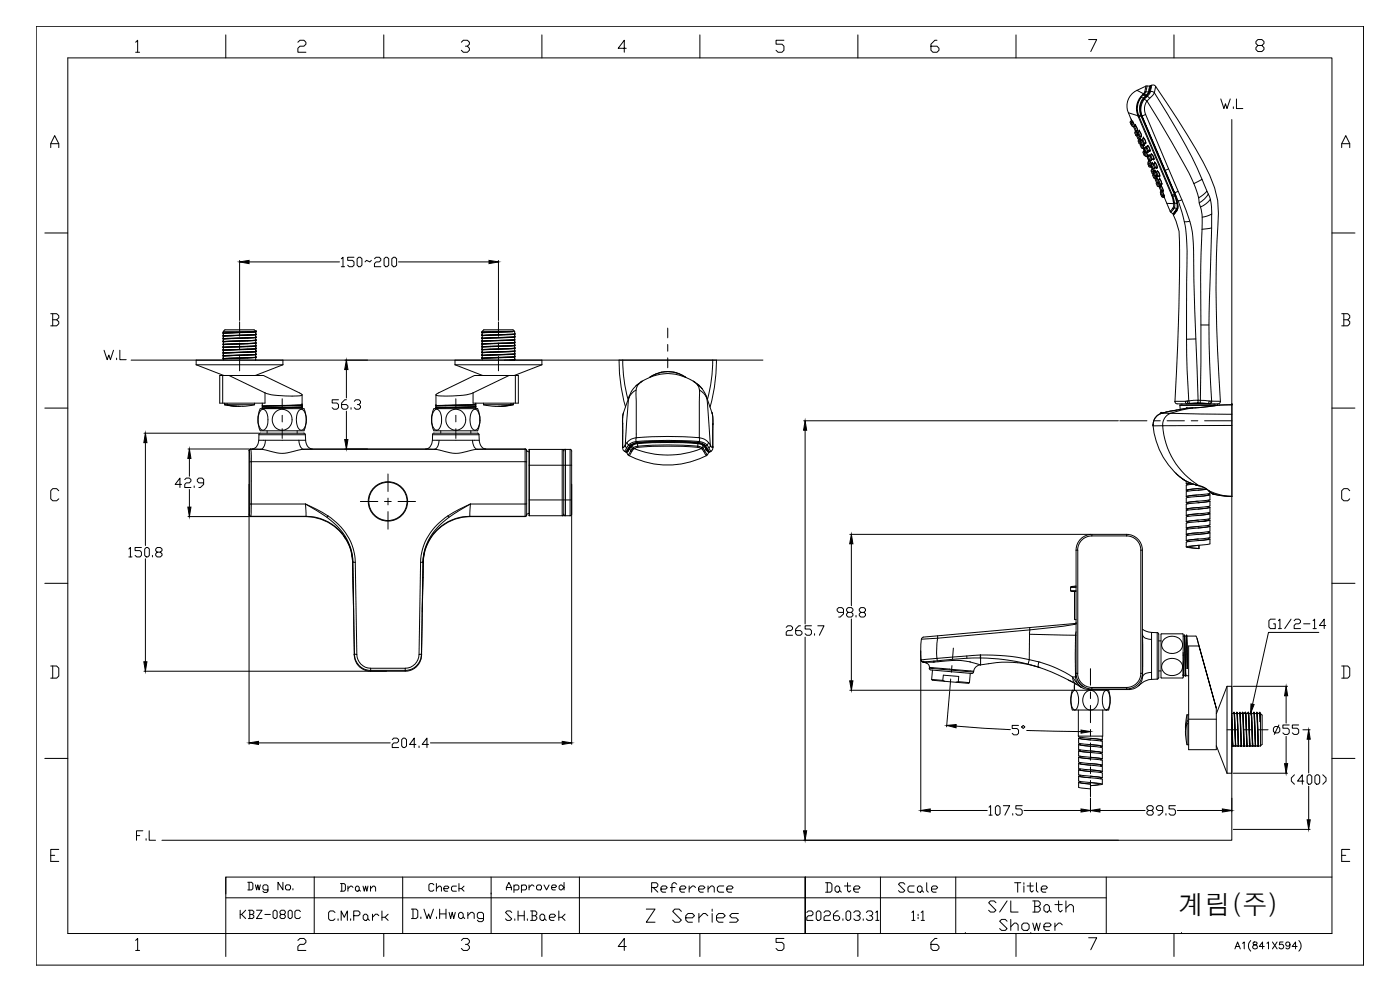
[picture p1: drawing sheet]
<svg xmlns="http://www.w3.org/2000/svg" width="420mm" height="297mm" viewBox="0 0 420 297" stroke-linecap="round" stroke-linejoin="round" font-family="sans-serif">
<defs><g id="words">
<text font-size="7.9" x="353.7" y="274.2">계림(주)</text>
<text font-size="7.5" x="193" y="278">Z Series</text>
<text font-size="7.1" x="122.4" y="277.6">D.W.Hwang</text>
<text font-size="6.6" x="151" y="269.2">Approved</text>
<g font-size="6.2">
<text x="365.5" y="33.9">W.L</text>
<text x="30.3" y="109">W.L</text>
<text x="379.9" y="189.8">G1/2-14</text>
<text x="40.2" y="253.3">F.L</text>
<text x="194.7" y="268.8">Reference</text>
<text x="246.9" y="268.8">Date</text>
<text x="268.8" y="268.8">Scale</text>
<text x="303.7" y="268.8">Title</text>
<text x="97.7" y="277.3">C.M.Park</text>
<text x="151" y="277.3">S.H.Baek</text>
<text x="241.3" y="277.3">2026.03.31</text>
</g>
<text font-size="5.7" x="71.3" y="276.9">KBZ-080C</text>
<g font-size="5.3">
<text x="101.2" y="268.5">Drawn</text>
<text x="127.7" y="268.5">Check</text>
</g>
</g></defs>
<!-- layer: 0 -->
<g fill="none" stroke="#000" stroke-width=".3">
<path d="M338.7 33.8l.8 2.2M338.7 33.8l2.8 .9M339.2 36.8l.5 .8M339.3 36.4l-.1 .4M339.4 36.4l.2 .5M339.5 36h.1M339.5 36l.1 .2-.2 .2M339.5 36l.3 .5M339.7 36.8l-.2 .2 .3 .9M339.8 37.8l.4 .2M339.8 36.5v.2M339.9 36.6h.1"/>
<path d="M339.9 36.6l.6 1.2M339.9 36.5h.1M339.9 36.4h.1M339.9 36.5l.7 1.4M340 36.6l-.3 .2 .5 1.3 .2-.1M340.5 37.9l-.2 .3 .3 .8 .4 .2M340.5 37.9l.5 1.3M340.5 37.8l.1 .1M340.6 37.9h.1M340.6 39.9l.2 .7 .4 .2M340.7 39.5l-.1 .4M340.7 37.6l.5 .8 .2 .9-.6-1.6"/>
<path d="M340.7 37.6h.1M340.7 37.6v.3M340.7 39.5l.5 1.2M340.7 37.6l.1 .1M340.8 37.7h.1M340.9 37.8l-.4 .1M340.9 39.2h.1M340.9 39.2l.2 .3M340.9 39.3h.1M340.9 39.2l.1 .1M340.9 39.3l.1 .1M340.9 39.2l.1 .2"/>
<path d="M341 39.3h.1M341 39.3l.5 1.2M341 39.4l-.3 .1M341.1 39.5v.1M341.1 39.6l.1 .2M341.2 27.1a5.1 5.1 0 0 0-2.5 6.7M341.2 27.1l2 1M341.2 39.1l.2 .2M341.3 39.8v.2M341.4 39.3h.1M341.4 39.1l-.4 .1M341.5 34.7v.1"/>
<path d="M341.6 39.6l-.1 .4 .4 .8 .3 .1M341.7 35.1l.2-.1 10 23.6h-.3zM341.7 34.6v.1M341.7 34.7l-.2 .1 .2 .3M341.7 34.7l.2 .3 .7-.3M341.9 39.3h.1M341.9 39.3l-.1 .3M341.9 39.3l.1 .1M342 39.3v.1M342 39.4l.6 1.5M342 39.4h.1M342 39.4a1.65 1.65 0 0 1 .5 1.6"/>
<path d="M342 39.4v.1M342 39.5l-.3 .1 .5 1.3M342.3 29.1l.2 .1a5.5 5.5 0 0 0-.8 5.4l-.2 .1a5.5 5.5 0 0 1 .8-5.6zM342.3 34.5l-.6 .2M342.4 34.4l-.1 .1M342.5 29.2l.6 .3M342.6 34.7h.1M342.6 34.8l10 23.5M342.6 34.7v.1M342.6 34.8h.1M342.7 34.7v.1M342.8 34.8l1-.5 6.9 16.4-1 .4"/>
<path d="M343.1 28.2l-.3 .3M343.1 28.5l-.6 .6M343.1 28.2l.3 .1M343.2 29.4h-.1M343.2 28.1l-.1 .1M343.2 28.5h-.3l-.6 .6M343.2 28.5l.6 .3M343.2 28.1l.3 .1M343.3 29.6a4.5 4.5 0 0 0-.8 5.3l9.4 22.1M343.3 29.6a5.1 5.1 0 0 0-.7 5.1M343.3 29.5h.1M343.4 29.8a5 5 0 0 0-.7 4.9"/>
<path d="M343.4 29.8l.8 .5a4 4 0 0 0-.4 4M343.4 28.2h.1M343.4 28.3l.7 .2M343.4 28.3l-.2 .2M343.5 28.2h-.1M343.5 29.7l-.1 .1M343.7 29.1h.1M343.8 29.1l-.5 .4M343.8 29.1a4.8 4.8 0 0 0-1.2 5.6M343.8 28.8h.1M343.8 28.8l-.6 .6M343.8 28.9h.1"/>
<path d="M343.9 25.8h1.1M343.9 28.7l-.1 .1M343.9 25.8l-.3 1.8-.4 .5M343.9 25.8l-2.7 1.3M343.9 29.2l-.4 .5M344 28.9l-.2 .2M344 28.8l-.2 .3M344 28.9h.1M344 28.8h.1M344 28.8l.2 .2M344.1 28.8l-.2 .1M344.1 28.5l-.2 .2"/>
<path d="M344.2 28.7l-.1 .1M344.2 29l-.3 .2M344.2 29l.8 .5M344.3 25.8l-.4 1.7-.3 .1M344.7 27.6l-.8-.1-.4 .7M344.7 27.6l-.6 .9 .1 .1M344.7 27.6l.1 .1M344.8 27.7h.1M344.8 27.7v.2M344.9 27.6l-.1 .1M344.9 27.6l-.9 1.2M345 25.8l.3 .2"/>
<path d="M345 25.8l-.4 1.8M345 27.5l-.1 .1M345 27.5l-.8 1.2M345.2 26l-.3 1.6M345.3 26.2l-.3 1.3M345.3 26v.2M345.4 25.7l-.5 1.9M345.4 25.7l-.1 .2M345.5 26.3l-.2 1.1M345.5 25.8v.5M345.6 25.6l.7-.1 .5 .4M345.6 25.6l-.2 .1"/>
<path d="M345.6 25.6v.2M346.4 27.8l-.5-.3h-.6l-1.1 1.4M346.4 27.8l7.7 12.7a104.3 104.3 0 0 1 6.7 13.3M346.4 27.8l-2.2 2.5 7.4 12.2a89.5 89.5 0 0 1 6.7 12.6M346.8 25.9l6.6 9.9a154.1 154.1 0 0 1 9.6 16.7 26.4 26.4 0 0 1 2.5 15.5 384 384 0 0 0 .8 52.4M346.8 25.9l-.4 1.9M341.2 41l.3 .6M341.4 40.5l-.2 .4M341.4 40.1v.1M341.4 40.2v.1M341.4 40.3h.1M341.4 40.3l.1 .1"/>
<path d="M341.5 40.4h.1M341.5 40.2v.1M341.5 41.6l.4 .2M341.5 40.3l.1 .1M341.5 40.3h.1M341.6 40.2l-.1 .1M341.6 42.4l.3 .7M341.7 40.4l-.3 .2 .5 1.2 .4-.1M341.7 42l-.1 .4M341.7 42l.7 1.3M341.9 43l.3 .2M342 41.8l.3 .6"/>
<path d="M342 40.9l.3 .9zM342 41.8h.1M342 41.8l.1 .2M342 41.8l-.3 .2M342.1 42l.1 .3M342.2 41.8l.1 .1M342.3 43.7l.2 .6M342.3 42.7l.2 .7M342.3 41.8h.1M342.3 41.8v.1M342.3 40.9l.2 .1M342.4 43.3l-.2 .4"/>
<path d="M342.4 42.3l-.2 .4M342.4 43.3l.5 1.2 .4-.1M342.4 42.3l.5 1.3M342.5 41h.1M342.5 44.3l.4 .2M342.5 43.4l.4 .2M342.5 42l.2 .1M342.5 42.1h.3M342.5 42v.1M342.5 42.1l.1 .1M342.5 40.8h.1M342.6 40.8h.1"/>
<path d="M342.6 40.8l-.1 .2M342.6 40.8l-.4 .1M342.7 42.1h.1M342.7 42v.1M342.8 42.1l-.4 .2M342.8 42.1l.3 .7M342.8 42.1h.1M342.9 41.7l-.2 .4M342.9 43.6l.1 .2M343 43.6l.3 .9M343 43.8h.1M343 43.8l.1 .2"/>
<path d="M343 42.8l.4 .2M343.1 45.8l.2 .7M343.1 44h.1M343.1 42.9v.1M343.1 43.5l.3 .1M343.1 41.4h.1M343.1 41.4l-.1 .3M343.1 44l.2 .6M343.1 44.5l.3 .6M343.1 41.4l.1 .1M343.2 45.4l-.2 .4M343.2 43l.1 .5"/>
<path d="M343.2 43l.2 .6M343.2 44.5h.1M343.2 45.4l.2 .5M343.2 41.4h.1M343.2 41.5l.4 .5 .3 .9M343.3 44.6h.1M343.3 41.5a1.47 1.47 0 0 1 .4 1.6M343.3 41.5l-.1 .1M343.3 43.6h.1M343.3 43.5h.1M343.3 41.5l-.4 .2 .5 1.3M343.3 43.5l-.4 .1"/>
<path d="M343.3 46.5l.3 .2M343.4 44.9l.2 .7M343.4 45.1h.1M343.4 45.1l.1 .2M343.4 46.1l.3 .7M343.4 45.1l.1 .1M343.5 45.3l-.3 .1M343.5 45.2v.2M343.5 45.2l.1 .2M343.5 44.5l-.1 .4M343.5 44.5l.6 1.3 .4-.2M343.5 45.4l.1 .2"/>
<path d="M343.6 45.7l-.2 .4M343.6 45.7l.5 1.3M343.6 42.9l.1 .2M343.6 45.6h.1M343.6 45.5l.4 .2M343.6 44.2l.4 .2M343.6 44.2l.3 .1M343.6 44.2l.1 .2M343.7 46.8l.4 .1M343.7 45.6l-.1 .1M343.7 44.2h-.1M343.8 42.9h.1"/>
<path d="M343.8 44.2l.1 .1M343.9 42.9l-.2 .2M343.9 44.3h.1M343.9 42.9l-.5 .1M343.9 44.3l.4 .8M343.9 44.3l-.4 .2M343.9 44.4h.1M344 45.8h.1M344 45.8l.5 1.2zM344.1 47h.4M344.2 44l-.2 .4M344.2 44l.5 1.3"/>
<path d="M344.2 46.9l.6 1.5M344.2 45.7l.3 .1M344.3 45.1l.4 .2M344.3 46.9l.2 .2M344.4 43.7a1.39 1.39 0 0 1 .6 1.7M344.4 45.6l.1 .1M344.4 47h.1M344.5 45.7h.1M344.5 45.7l-.1-.5 .1 .6M344.5 45.7v.1M344.5 43.8l.3 .4 .3 1.1M344.5 43.8l-.2-.1-.1 .3"/>
<path d="M344.5 43.8v.1M344.5 43.7h.1M344.5 48.8l.3 .7M344.6 46.8l-.2 .4 .4 .8 .3 .1M344.6 43.9l-.4 .1M344.6 48.9l.2 1 .4 .2M344.7 48.4l-.1 .4M344.7 48.4l.3-.2 .5 1M344.7 48.4l.7 1.2M344.7 46.5v.3M344.8 45.3l.2 .1M344.8 49.5l.4 .2"/>
<path d="M344.9 48.1v.1M344.9 46.6h.1M344.9 48.2v.1M344.9 46.6l.3 .3-.4-.4 .1 .2M344.9 46.7h.1M344.9 46.6v.1M345 46.7l-.4 .2 .5 1.2 .5-.1M345 48.1v.1M345 48.2h.1M345 48.2l.5 1M345 45.4h.1M345 49.7l.2 .4h.3"/>
<path d="M345 45.2l.1 .1M345.1 45.2h.1M345.1 45.3l-.1 .1M345.1 45.2l-.4 .1M345.2 47l.3 .6M345.3 46.5l-.1 .4M345.3 48.1l.3 .1M345.3 49.6l.1 .2M345.3 46.5l.5 1.3 .5-.1M345.4 49.8l.4 .6 .3 .1M345.4 49.8l.2 .5M345.4 49.8l.1 .3"/>
<path d="M345.5 47.6l.3 .2M345.5 49.9h.1M345.5 50h.1M345.5 50.1v.1M345.5 49.2v.1M345.5 48.1h.1M345.5 51.4l.3 .6M345.5 48l.1 .1M345.5 49.3h.1M345.6 49.3l-.2 .4M345.6 48.1h.1M345.6 48.1l-.1-.4 .1 .4"/>
<path d="M345.6 50.2h.1M345.6 46.2l-.2 .3M345.6 46.2a1.31 1.31 0 0 1 .5 1.7M345.6 49.3l.5 1.3 .4-.2M345.6 48.1v.1M345.6 46.2v.1M345.6 50.3h.1M345.6 50.2v.1M345.6 50.3l.2 .6M345.6 46.3h.1M345.6 50.9l-.1 .4M345.6 46.3l.6 .7 .1 .8"/>
<path d="M345.6 50.9l.6 1.3M345.6 46.3v.1M345.7 46.3l-.4 .2M345.8 49l.3 .3M345.8 49h.1M345.8 49l-.1 .2M345.8 52l.4 .2M345.8 49l.3 .4M345.8 50.6h.1M345.9 50.7l.4 .8M345.9 50.6h.1M345.9 50.6l.5 1"/>
<path d="M345.9 49v.1M345.9 49.1l-.3 .2M345.9 47.8l.2 .1M346 52.7l.4 .8h.2M346 50.8l-.4 .1M346.1 52.3l-.1 .4M346.1 52.3l.6 1.3 .2-.2-.2-.5M346.1 47.9h.1M346.1 47.7l.1 .1M346.2 52l.4 .8h.3M346.2 47.8l-.1 .1M346.3 47.7h.1"/>
<path d="M346.3 47.8h.1M346.3 52.2l-.2 .1M346.3 52.2h-.1M346.3 50.5l.1 .1M346.3 51.6l-.1 .4M346.3 49.1l-.2 .3 .3 .8M346.3 49.1l.6 1.3 .4-.1M346.3 51.6l.6 1.3 .3-.1M346.4 51.6h.1M346.4 50.6h.1M346.4 50.2v.1M346.4 50.2l.4 .1"/>
<path d="M346.4 50.2l.1 .1M346.4 50.4l.1 .1M346.5 50.3v.2M346.5 50.5l-.1 .1zM346.5 48.8h.1M346.5 48.8l-.1 .3M346.5 48.8a1.42 1.42 0 0 1 .7 1.7M346.5 48.8l.2 .1M346.6 51.2l-.1 .3M346.6 51.3l.3 .5M346.6 51.2v.1M346.6 51.3h.1"/>
<path d="M346.6 48.8h.1M346.7 48.9l.4 .5 .1 .9M346.7 48.9l-.1 .1M346.7 51.4h.1M346.7 48.9l-.4 .2M346.7 51.4l-.4 .2M346.7 54l.3 .7M346.7 52.9h.1M346.9 53.6l-.2 .4M346.9 51.8h.1M346.9 52l.3 .7M346.9 53.5h.1"/>
<path d="M346.9 50.3l.2 .2M347 54.6l.4 .2M347.1 52.8l.1 .2M347.1 54.8l-.1 .4 .3 .6 .4 .2M347.1 51.6l-.1 .4M347.1 53.2l.5 .9-.4-.8M347.1 53.2v.2M347.1 51.6l.6 1.3 .4-.1M347.1 50.5h.1M347.1 53.2l.1 .1M347.2 53.3h.1M347.2 50.3h.1"/>
<path d="M347.2 50.3l-.1 .2M347.2 53h.1M347.2 52.7l.4 .2M347.2 52.8h.1M347.2 53.4l-.3 .2 .5 1.2h.3l.1 .2M347.2 52.8v.2M347.2 54.8l.5 1.2 .4-.1M347.3 52.7v.1M347.3 52.8l-.1 .2M347.3 51.3l.6 .7 .1 .8M347.3 51.3l-.1 .3M347.3 51.3a1.57 1.57 0 0 1 .7 1.7"/>
<path d="M347.5 51.4l-.1 .1M347.5 51.4l-.4 .2M347.6 54.7v.2M347.6 54.8l.1 .1M347.6 54.4l.3 .7M347.6 54.9l.1 .2M347.7 54.9v.1M347.7 54l-.1 .4M347.7 55.1h.1M347.7 55l.4 1M347.7 54l.6 1.3 .4-.2M347.8 52.9l.2 .1"/>
<path d="M347.8 55.2l.3 .7M347.8 54.9h.1M347.9 55.1l.4 .1M348 53h.1M348 53.7h.1M348 53.7l-.1 .2M348 52.8h.1M348 52.8l-.1 .2M348.1 56.1h.1M348 56.4l.3 .7M348 55.9h.1M348.1 53.7l.6 1.5"/>
<path d="M348.1 53.7h.1M348.1 53.8h.1M348.1 55.9v.2M348.1 56h.1M348.1 56v.1M348.1 53.7l.4 .8 .1 .9M348.1 53.8l-.4 .2M348.1 56l-.1 .4M348.3 57.1l.4 .1M348.3 58.1v.2M348.3 58.3l.4 .8h.3M348.4 57.4l-.2 .4 .4 .7"/>
<path d="M348.4 55.6h.1M348.4 55.6l-.1 .3M348.4 55.6l.7 1.6h-.4M348.4 55.6v.1M348.4 55.7l.7 1.5M348.4 55.7h.1M348.4 55.2l.2 .2M348.5 55.8l-.3 .2 .5 1.2M348.5 58.5l.4 .1M348.6 55.4h.1M348.6 55.2h.1M348.6 57.3l-.2 .1 .5 1.3 .4-.1"/>
<path d="M348.7 55.2l-.1 .2M348.8 57.2l.5 1.6zM348.8 58.7l.2 .5 .4-.1M348.9 57.2l.1 .2M349 57.4h.1M349.1 57.4h.1M349.1 57.1h.1M349.1 58.6h.1M349.2 58.6h.1M349.2 58.6l.1 .4M349.2 58.6l.1 .2M349.2 58.9l.1 .1"/>
<path d="M349.3 58.7h.1M349.3 59l.1 .2M349.3 59l.1 .3M349.4 59.3l1.8 4.1M349.4 59.2h.1M349.4 59.2v.1M350.7 50.7l4 9.3a32.8 32.8 0 0 1 3.5 15.1l.3 17.8 1.1 27.2M351.6 58.6l.1 .2M351.7 58.8l.3 .1 .5 1.9-.3-.1zM351.8 58.5l.2 .3M352 57h-.1l.7 1.3M352.4 58.3l.2 .5"/>
<path d="M352.5 58.3l-.6 .3M352.5 57.8l1 2.4M352.6 58.8v.1M352.6 58.3l.1 .2M352.6 58.3h.1M352.6 58.3l.1 .1M352.6 58.8l-.6 .1M352.6 58.9l.4 1.3M352.7 58.5l.1 .3M352.7 58.4l.6 2.1a3.2 3.2 0 0 1-.2 2.6M352.7 58.7l-.1 .1M352.8 58.8a8 8 0 0 1 .7 3.7"/>
<path d="M352.8 58.8h.1M353.6 57.4l-1.1 .4-9.9-23 10 23.5M354.7 60l-1.1 .2a43.5 43.5 0 0 1 2.6 19.5l-.1 13.3a331 331 0 0 0 .6 27.3l-.9 .1M358.3 55.1l2.5-1.3 1.4 3.6M358.3 55.1l1.1 3.2 .5 2.6a17.4 17.4 0 0 1 .9 7.9 380 380 0 0 0-.4 28.7l-.2 22.6M362.6 58.2l-.4-.8-2.5 2M363.2 59.8l-.6-1.6-1.1 1.5-1.6 1.2M350.2 61l2 .1M351.2 63.4l.2 .3M351.4 63.7l.6 .4M351.9 62.5l-.7 .9M351.9 62.5l.3 .3 .1-.2"/>
<path d="M352 64.1l.2 .1M352.1 62.3l.2 .3M352.2 64.3v.2M352.2 64.5l1.7 4.9a626.2 626.2 0 0 1-1.3 51M352.2 62.8l-.8 .9M352.2 60.7v.4M352.2 64.3h.1M352.2 61.1v.9l-.3 .5M352.5 63.6l-.5 .5M352.5 63.9l-.3 .3M352.5 62.3l.6 .3M352.5 63.6h.1"/>
<path d="M352.5 62.3l-.2 .3M352.5 63.9h-.1M352.5 60.8v.1M352.5 60.9v1.4M352.5 63.9h.1M352.5 60.9l.7 .2M352.7 63.9l-.5 .6M352.7 63.7l-.3 .2M352.9 63.1l-.4 .5M352.9 63.1h.2M352.9 63v.1M352.9 62.9v.1"/>
<path d="M353 63.3l-.3 .4M353.1 63v.1M353.1 63.1l-.9 1.1M353.1 63.1l-.1 .2M353.1 63.1v.3M353.1 63h.1M353.1 62.6l-.1 .4M353.1 63.3l-.4 .6M353.2 60.1l-.2 .1 .2 .9M353.2 61.1l-.1 1.5M353.3 62.7h.1M353.3 62.8h.1"/>
<path d="M353.4 62.8l-.3 .5M353.4 62.4l-.3 .6M353.4 62.8h.1M353.5 62.5l-.1 .3M357.1 66.4l-1.7 .1M360.3 62.1l1.6-1 1.3-1.3 .5 4.4M363.6 64.2l-.2 11.5a359 359 0 0 0 .2 44.7h2.7M363.6 68.4l-2.9 .4M363.6 64.2l-2.8 1M67 100h.1M67 99.9h.1M67 99.4l.5-.5h8.8l.4 .5"/>
<path d="M67 99.4v.5M67 99.4h9.7M76.7 99.5l-9.7 .4M76.7 99.4v.1M76.7 99.6v.7M76.7 99.5h.1M76.8 99.5h.1M76.8 99.5l-9.8 .5M76.8 99.6l-9.8 .4M144.6 99.8h.1M144.6 99.8l.1 .1M144.7 99.8h.1"/>
<path d="M144.7 99.4l.5-.5h8.8l.5 .5M144.7 99.4v.4M144.7 99.9v.7M144.7 99.4h9.8M153.9 99.5l-9.2 .4M153.9 99.5l-9.3 .3M153.9 99.5l-9.2 .3M153.9 99.5h.1M154.5 99.4v.8M360.4 97.5h2.4M58.9 109.4l8.1 3.3M58.9 109.4v-1.4h26v1.4"/>
<path d="M58.9 109.4h26M66.8 112.7v8.3M67 100.8h.1M67 101.7h.1M67 102.5h.1M67 104.2h.1M67 105.1h.1M67 105.9h.1M67 106.8h.1M67 107.6h.1M67 107.7h.1M67 103.4h.1"/>
<path d="M67 107.6v.1M67 106.8v.1M67 106h.1M67 104.2v.1M67 102.5v.1M67 100.9h.1M67 106.7h.1M67 101.6h.1M67 103.3h.1M67 105h.1M67 100v.8M67 100.9v.7"/>
<path d="M67 101.7v.8M67 102.6v.7M67 103.4v.8M67 104.3v.7M67 105.1v.8M67 106v.7M67 106.9v.7M67 107.7v.3M68.7 112.7l10.8 5.2M76.7 106.3h.1M76.7 102.1h.1M76.7 102.9h.1"/>
<path d="M76.7 104.7l-9.7 .4M76.7 104.6l-9.7 .4M76.7 100.3l-9.7 .5M76.7 103.8l-9.7 .4M76.7 102.9l-9.7 .4M76.7 102l-9.7 .5M76.7 101.2l-9.7 .4M76.7 107.3l-9.7 .4M76.7 106.4l-9.7 .5M76.7 107.2l-9.7 .4M76.7 105.6l-9.7 .4M76.7 106.3l-9.7 .4"/>
<path d="M76.7 105.5l-9.7 .4M76.7 100.5l-9.7 .4M76.7 101.3l-9.7 .4M76.7 103.9l-9.7 .4M76.7 102.2l-9.7 .4M76.7 103l-9.7 .4M76.7 103.7l.1 .1M76.7 100.5v.7M76.7 101.3v.7M76.7 102.2v.7M76.7 103v.8M76.7 103.9v.7"/>
<path d="M76.7 104.7v.8M76.7 105.6v.7M76.7 106.4v.8M76.7 107.3v.7M76.7 108h.1M76.7 107.2h.1M76.7 106.3l.1 .1M76.7 105.5h.1M76.7 104.6l.1 .1M76.7 102l.1 .1M76.7 101.2h.1M76.7 100.3l.1 .1"/>
<path d="M76.7 102.1l-9.7 .4M76.7 104.6v.1M76.8 100.4h-.1M76.8 104.7h.1M76.8 100.4h.1M76.8 101.3h.1M76.8 102.1h.1M76.8 103h.1M76.8 103.8h.1M76.8 107.2h.1M76.8 106.4h.1M76.8 105.5h.1"/>
<path d="M76.8 101.2h.1M76.8 103.8l-9.8 .4M76.8 103l-9.8 .4M76.8 101.2l-9.8 .5M76.8 100.4l-9.8 .4M76.8 107.2l-9.8 .5M76.8 106.4l-9.8 .4M76.8 105.6l-9.8 .3M76.8 107.2l-9.8 .4M76.8 100.4l-9.8 .5M76.8 104.7l-9.8 .4M76.8 101.3l-9.8 .4"/>
<path d="M76.8 105.5l-9.8 .4M76.8 102.1l-9.8 .4M76.8 101.2v.1M76.8 105.5v.1M76.8 100.4l-.1 .1M76.8 101.3h-.1M76.8 102.1l-.1 .1M76.8 103h-.1M76.8 103.8l-.1 .1M76.8 104.7h-.1M76.8 105.6h-.1M76.8 106.4h-.1"/>
<path d="M76.8 107.2l-.1 .1M79.5 117.9v3.1h-13.6v-8.3h13.2l10.8 5.2 .8 .6M79.5 117.9a27.6 27.6 0 0 0 11.1 .6h.1M84.9 109.4l-8.2 3.3M90.7 118.5v3M130.8 118.5v3.2M136.6 109.4v-1.4h26v1.4M136.6 109.4l8.1 3.3M136.6 109.4h26M142 117.9v3.1h13.6v-8.3h-13.2l-10.8 5.2-.8 .6M142 117.9a27.6 27.6 0 0 1-11.1 .6h-.1M144.6 100.7h.1"/>
<path d="M144.6 101.5h.1M144.6 102.4h.1M144.6 103.2h.1M144.6 104.1h.1M144.6 104.9h.1M144.6 106.7h.1M144.6 107.5h.1M144.6 105.8h.1M144.6 105h.1M144.6 101.5l.1 .1M144.6 104.9v.1M144.6 107.5l.1 .1"/>
<path d="M144.6 104.1l.1 .1M144.6 103.3h.1M144.6 102.4l.1 .1M144.7 106.6h.1M144.7 104.9h.1M144.7 100.7h.1M144.7 105.8h.1M144.7 101.5h.1M144.7 107.5h.1M144.7 103.2h.1M144.7 100.6h.1M144.7 102.3h.1"/>
<path d="M144.7 104h.1M144.7 105.7h.1M144.7 100.7v.8M144.7 101.6v.7M144.7 102.5v.7M144.7 103.3v.7M144.7 104.2v.7M144.7 105v.8M144.7 105.8v.8M144.7 106.7v.8M152.8 112.7l-10.8 5.2M153.3 108h1.2h-.4"/>
<path d="M154.4 105.4h.1M154.4 101.1h.1M154.4 101.9h.1M154.4 107.1h.1M154.4 101.1l-9.8 .4M154.4 105.4l-9.7 .4M154.4 105.4l-9.8 .4M154.4 108h.1M154.4 103.7h.1M154.5 105.3v.1M154.5 101.1h.1M154.5 101.1l-9.8 .4"/>
<path d="M154.5 100.2l-9.8 .4M154.5 107.9l-3.2 .1M154.5 107l-9.8 .5M154.5 106.2l-9.8 .4M154.5 105.3l-9.8 .4M154.5 103.6l-9.8 .4M154.5 105.4h.1M154.5 102.8l-9.8 .4M154.5 100.3v.8M154.5 101.2v4.1M154.5 105.4v.8M154.5 106.3v.7"/>
<path d="M154.5 107.1v.9M154.5 106.2h.1M154.5 100.3h.1M154.5 102.8h.1M154.5 103.7h.1M154.5 104.5h.1M154.5 107.1h.1M154.5 107.9h.1M154.5 102l-9.8 .3M154.5 103.6h.1M154.5 100.3l-9.9 .4M154.5 107.1l-9.8 .4v.5"/>
<path d="M154.5 106.2l-9.8 .5M154.5 104.5l-9.8 .5M154.5 107.1l-9.9 .4M154.5 103.7l-9.8 .5M154.5 106.2l-9.9 .5M154.5 105.4l-9.9 .4M154.5 104.5l-9.9 .5M154.5 104.5l-9.8 .4M154.5 107.9l-1.7 .1M154.5 103.7l-9.9 .4M154.5 100.3l-9.8 .4M154.5 102.8l-9.8 .5"/>
<path d="M154.5 101.1l-9.8 .5M154.5 102l-9.8 .5M154.5 102.8l-9.9 .5M154.5 104.5l-9.9 .4M154.5 103.6l-9.9 .5M154.5 102l-9.9 .4M154.5 102.8l-9.9 .4M154.5 101.1l-9.9 .4M154.5 105.4h-.1M154.7 112.7v8.3M162.6 109.4l-8.1 3.3M186.9 108l.3 5.4 1.3 6.4"/>
<path d="M188.9 118.8l-.4 2.4-.9 12.3 .3-.4a4.2 4.2 0 0 1 3.1-1.8M190.9 117a4.8 4.8 0 0 0-2.2 2.4M191.7 115.2l-.9 .6M191.7 115.2l-.7 1.3-.1 1.3 .1 13.5M192.6 114.5l-.9 .7M192.6 114.5l-.3 .2M192.7 114.4l-.8 .5a8.2 8.2 0 0 0-3.4 5.1l-1.4 3.8M192.7 114.4a14.3 14.3 0 0 1 18 2.2M192.7 114.4l-.1 .1M195 113.3a9.4 9.4 0 0 1 10.9 0M196 112.6l-1 .6M196.8 112.2l-.8 .4"/>
<path d="M204 112.2a9.3 9.3 0 0 0-7.2 0M204 112.2l.8 .4M204.8 112.6l1 .6M208.1 114.4l.2 .1M208.3 114.5l.7 .6M208.3 114.5l.3 .2M209 115.1l.7 .4M209 115.1l.6 .8 .3 1.1a4.7 4.7 0 0 1 2.2 2.5M209.4 115.5l.3 .1M209.7 115.6h.1M209.7 115.8l1 .8M209.9 117v14.3l-9.5-.3-9.4 .3"/>
<path d="M210.7 116.6l1.2 2.2M211.9 118.8l1.9 5.5-.1-.4M211.9 118.8l.4 2.4 .9 12.3-.3-.4a4.2 4.2 0 0 0-3-1.8v1.2l1.2 .3 1.1 .7M213.9 108l-.3 5.4-1.3 6.4M358.9 101.7l-2.8 .1M67.4 121v.4h.4M67.8 121.4l3.1 .5-3.5-.4M67.8 121.4v-.2h.5v.2M68.3 121.4l1.9 .4 2.6 .1M70.9 121.9h.7M71.9 121.9h-.3M74.7 135.2v19.4l.5 .4"/>
<path d="M74.7 135.2l.1 .1M75 138.6v12.6M75.2 134.7l-.5 .5M75.2 134.7l3 .1M75.2 134.7h.5M75.4 138.5l-.1-3.7-.5 .5 .2 3.3M75.4 138.5v12.7M75.4 138.5l82.7 .1M75.4 138.5l-.4 .1M75.7 134.7l2.5 .1M76.4 121.5l-3.6 .4M76.4 121v.4h-8.1"/>
<path d="M77.7 132.1h14M78.1 122.6h13.1a8.1 8.1 0 0 1 0 6.7h-13.1a7.8 7.8 0 0 1 0-6.7zM78.2 129.9l-.5 .5M78.2 130l13-.1 .4 .5M78.3 123a1.18 1.18 0 0 1 1.3 0 1.18 1.18 0 0 1 .6 1.1 4.2 4.2 0 0 1-1.1 4.9 1.86 1.86 0 0 1-1.6-2.2l.1-2.3zM78.7 121.9h.1M78.7 122.5h.1M78.7 122.4h.1M78.7 121.8h.1M78.7 121v.8M78.7 121.9v.5M78.7 122.5v.1"/>
<path d="M79.7 132.1l-.3 1.6-.5 .7-.7 .4M80.2 129.3v.7M82.6 123.7a3 3 0 0 1 4.3 .2 3 3 0 0 1-.2 4.2 3 3 0 0 1-4.2 0 3.3 3.3 0 0 1 .1-4.4zM89.2 129.3v.7M89.7 132.1l.5 2 .9 .7h39.2l-2.5-.1M89.9 123a1.15 1.15 0 0 1 1.2 0 1.15 1.15 0 0 1 .5 1.1 4 4 0 0 1-.9 4.9 1.86 1.86 0 0 1-1.7-2.2l.1-2.3zM90.6 121.6h.1M90.6 122.1l-11.8 .3M90.6 121.6l-11.8 .2M90.6 122.2l-11.8 .2M90.6 122.1v.1M90.6 122.2h.1"/>
<path d="M90.7 121.5h.1M90.7 122.1h.1M90.7 122.2h.1M90.7 122.2l-12 .3M90.7 122.1l-12 .3M90.7 121.6l-12 .3M90.7 121.5l-12 .3M90.7 121.5l-.1 .1M90.7 122.1h-.1M90.7 121.6v.5M90.7 122.2v.4M91.7 132.1l-.1-1.7h-13.9l-.2 2.8a2.08 2.08 0 0 1-1.8 1.5"/>
<path d="M91.7 132.1l.1 .5a2.3 2.3 0 0 0 1.9 2.1M93.7 134.7a28.4 28.4 0 0 0-8.2 1.3l-2.5-.1-4.8-1.1M93.7 134.7h34.1M129.8 132.1l-.2 1.1a2.08 2.08 0 0 1-1.8 1.5M129.8 132.1v-1.7h13.9l.3 2.8a2.09 2.09 0 0 0 1.8 1.5M129.8 132.1h14M130.2 122.6a8.1 8.1 0 0 0 0 6.7M130.2 122.6h13.2M130.2 129.3h13.2M130.3 129.9l-.5 .5M130.3 123.2l.5-.4a1.95 1.95 0 0 1 1.7 2.3 3.8 3.8 0 0 1-1.2 3.9h-.7a5.2 5.2 0 0 1-.3-5.8zM130.3 130h13"/>
<path d="M130.8 121.8h.1M130.8 122.4h.1M130.8 122.3h.1M130.8 121.7h.1M130.8 121.8v.5M130.8 122.4v.2M130.8 122.3l.1 .1M130.9 122.4h.1M131.8 132.1l-.3 1.6-.5 .7-.7 .4 1.7 .3a12.4 12.4 0 0 0 9.6 0l1.6-.3M132.3 129.3v.7M134.6 123.8a3.1 3.1 0 0 1 4.9 .8 3.1 3.1 0 0 1-2.1 4.4 3.2 3.2 0 0 1-3.3-1.6 3.2 3.2 0 0 1 .5-3.6zM141.3 129.3v.7"/>
<path d="M141.8 123.2a1 1 0 0 1 1.1-.4 1 1 0 0 1 .7 1 4.5 4.5 0 0 1-.8 5.2 1.85 1.85 0 0 1-1.7-2.1l.1-2.4zM141.8 132.1l.5 2 .9 .7M142.7 122.1h.1M142.7 121.5h.1M142.7 121.4h.1M142.7 122.1l-11.8 .3M142.7 121.4l-11.8 .3M142.7 121.5l-11.8 .2M142.7 121.4v.1M142.8 121.4h.1M142.8 122h.1M142.8 122.6h.1"/>
<path d="M142.8 122.1h.1M142.8 121.4l-12 .3M142.8 122.1l-12 .3M142.8 121.5l-12 .3M142.8 122l-12 .3M142.8 121.4h-.1M142.8 122l-.1 .1M142.8 121v.4M142.8 121.5v.5M142.8 122.1v.5M143.2 134.8h14.4l1.2 .8M143.3 129.9l.4 .5"/>
<path d="M143.3 122.6a8.1 8.1 0 0 1 0 6.7M145.1 121v.4h8.1M145.8 134.7h11.8v20.3M145.8 134.7l-2.6 .1M149.5 121.9h.3M150.5 121.9h-.7M153.2 121.4l-3.9 .5-4.2-.4M153.2 121.4v-.2h.5v.2M153.7 121.4l-3.2 .5M154.1 121.5l-3.6 .4M154.1 121v.4h-.4M157.6 134.7l.5 .5"/>
<path d="M158.1 135.2v19.3M158.8 139.6h12.8M158.8 134.8v19.9M158.9 134.8h12.2M158.9 134.8v19.9M169.2 135.3l.2-.4 .3-.1v19.9l-.5-.4M169.2 135.3l-.5-.5v19.9l.5-.4M169.2 135.3v19M171.1 134.8l.5 .5v19l-.5 .4M171.1 134.8v19.9M186.8 134.3l.2 .7 .4 .4M186.9 127.1v6.9"/>
<path d="M186.9 134l.1 .3 .6-.8 .5 .9M186.9 127.1l-.1 .2M186.9 134l-.1 .3M187 124.3l-.1 2.8M187.1 123.9l-.1 .4M187.1 123.8l-.3 2.7v7.8M187.4 135.4l.3 .2M187.7 135.5h.1M187.7 122.1a50.2 50.2 0 0 1-1.9-14.1h29.2a50.9 50.9 0 0 1-1.9 14.1M188 135.6v.1M188 135.7l.5 .7M188.1 135.1h.1"/>
<path d="M188.2 135.1l-.5 .5M188.2 134.9v.1M188.3 135l-.1 .1M188.3 135h.1M188.3 135.3h.1M188.3 135.3l-.6 .3M188.3 135.2h.1M188.4 135.3l-.3 .2M188.4 135.3h.1M188.4 135.2h.1M188.4 135.2v.1M188.4 135.2l-.1 .1"/>
<path d="M188.5 135.2h.1M188.5 136.4l.3 .3M188.5 135.1l-.1 .1M188.5 135.1h.1M188.5 135.1l-.2 .2M188.5 135v.1M188.5 134.9v.1M188.5 135.4l-.5 .3M188.5 135.1l-.1 .2M188.5 135.1v.1M188.6 134.9h-.1M188.6 134.4l-.3 .6"/>
<path d="M188.6 134.4h.3M188.6 135.1h-.1M188.6 133.5l.4 .2M188.6 135.2l-.1 .1M188.6 135.1h.1M188.6 135.2h.1M188.6 133.5l-1.2 1.9M188.8 136.7a25.2 25.2 0 0 0 23.2 0M188.8 134.8l-.2 .3M188.9 134.4h.1M188.9 134.5l-.3 .4M188.9 134.5h.1"/>
<path d="M188.9 134.6l-.1 .2M188.9 134.5l-.4 .6M188.9 134.5v.1M189 134.5l-.1 .1M189 134.3l-.1 .2M189 134.5h.1M189 134.3l-.5 .8M189 134.2v.1M189 134.2l-.1 .2M189 134.4h.1M189.1 133.7h-.1M189.1 134.2l-.2 .2"/>
<path d="M189.1 133.7l.3 .1M189.1 134l-.1 .2M189.2 134l-.1 .2M189.2 134l-.2 .3M189.3 133.8l-.2 .2M189.3 133.8l-.1 .2M189.3 133.8h.1M189.3 133.9l-.3 .4M189.3 133.9h.1M189.3 133.8l-.3-.1-.4 .7M189.4 133.8h-.1M189.4 133.8h.1"/>
<path d="M189.4 133.8l-.4 .7M189.4 133.8v.1M189.4 133.7v.1M189.4 134l.4 .6-.5 .6-.4-.6M189.5 133.9l-.1 .1M189.5 133.7l-.1 .1M189.5 133.7h.1M189.5 133.9h.1M189.6 133.7h-.1M189.6 135.5l-.8 1.2M189.6 135.5l-.3-.3-.8 1.2M189.7 133.7l-.2 .2"/>
<path d="M189.7 133.5l-.2 .2M189.8 133.7l.3 .6M189.9 133.4l-.3 .3M190 134.9l-.4 .6M190.1 134.2l.2 .4-.2-.3-.3 .3 .2 .3M190.2 134.6l-.3 .3M190.2 133.1l-.3 .2M190.3 133.2l-.8 .5M190.3 134.6l.6-.3a98.1 98.1 0 0 1 19.1 0l.5 .3a27 27 0 0 1-20.2 0zM190.9 132.5l-1.2 .3-1.1 .7-.4-.8M190.9 132.5l9.5-.4 9.5 .4M191 131.3l-.1 1.2"/>
<path d="M191.2 132.7l-.9 .3-1.2 .7M191.2 132.7l.1 .2M191.2 132.7a86.2 86.2 0 0 1 19.4 .2l.8 .5M191.3 132.9l5.9-.3h9.4a6.1 6.1 0 0 1 4.8 1.2M191.3 132.9a2.64 2.64 0 0 0-1.9 .9M191.3 132.9l-1.5 .6M191.3 132.9h.1M191.4 134.2v-.3l9-.4 9 .4v.3M191.4 132.9h.1M209.4 132.9h.1M209.4 132.9l1.6 .6M209.5 132.9a85.9 85.9 0 0 0-18.2 .1l.1 .9-1.3 .4"/>
<path d="M209.5 132.9v.2a87.1 87.1 0 0 0-19 .2l-.7 .4v-.2M209.5 132.7v.2M210.5 134.6l.3 .3M210.6 134.2l-.1 .4M210.6 134.3h.1M210.7 133.2l.2 .1M210.7 133.2l.6 .5M210.8 134.3l.7 .9M210.8 134.3l-.2 .3M210.9 133.4l.3 .3M211 133.7l.4 .3M211 133.7l-.2 .6"/>
<path d="M211 133.5l.2 .2M211.1 133.5l-.1 .2-1.5-.6-.1 .8 1.2 .4M211.2 133.7h.1M211.3 133.7h.1M211.3 133.7l.1 .1M211.3 133.8l.1 .1M211.4 133.8h.1M211.4 133.8l.3 .6M211.4 134l-.6 .9 .4 .6M211.4 133.4l.1 .1M211.4 133.9l.2 .1M211.4 133.5l.3 .2"/>
<path d="M211.4 133.8v.1M211.4 133.9l.4 .4M211.4 133.9h.1M211.4 133.8l.1 .1M211.5 133.8l.1 .2M211.5 133.8h.1M211.5 135.2l.8 1.2M211.5 135.2l-.3 .3 .8 1.2M211.5 133.9l.1 .1M211.6 134l.1 .2M211.6 134l.1 .3M211.7 134.4h.1"/>
<path d="M211.7 134.2l.1 .1M211.7 133.7l-.3 .1M211.7 134.4l.1 .1M211.7 133.7l.8 1.3M211.7 133.7l-.2 .1M211.7 134.2l.2 .2M211.8 134.2l.1 .2M211.8 134.5h.1M211.8 134.5v.1M211.8 134.3l.4 .8M211.8 134.3l.1 .1M211.9 134.6l-.4 .6"/>
<path d="M211.9 134.5h.1M211.9 134.6l.1 .2M211.9 134.5l.2 .2M211.9 134.4h.1M211.9 134.5v.1M211.9 134.4h.3M211.9 134.4l.2 .3M211.9 134.8l.2 .2M212 136.7h.1M212.1 135v.1M212.1 134.7l.1 .3M212.1 134.7v.1"/>
<path d="M212.1 135.1h.1M212.1 135.1v.1M212.1 134.8l.1 .1M212.1 135.2l.7 .5M212.2 134.9h.1M212.2 135.2h.1M212.2 134.9l.1 .1M212.2 133.5l-.5 .2M212.2 133.5l.6 .9M212.2 135.1h.1M212.2 135l.1 .1M212.2 135.1l.2 .1"/>
<path d="M212.3 135.1h.1M212.3 135.1v.1M212.3 135.1l.2 .2M212.3 135.1l.1 .2M212.3 136.4l-.3 .3M212.4 135.3l.2 .2M212.4 135.2h.1M212.4 135.2l.1 .1M212.5 135.3l.6 .3M212.5 135.4l.1 .1M212.5 135l.1 .1M212.6 135.5h.1"/>
<path d="M212.6 135.1h.1M212.6 132.7l-.4 .8M212.6 135.1l.5 .5M212.8 135.7l-.5 .7M212.8 134.4l.6 1M212.8 135.6v.1M213.4 135.4l-.3 .2M213.7 123.8h.1M213.8 124.2h.1M213.8 124.3h.1M213.8 124.3l.2 3M213.8 124.3l.1 2.8"/>
<path d="M213.9 134.3h.1M213.9 134.3l-.1 .7-.4 .4M214 127.3l-.1 7v-.3M214 127.3l-.1-.2v7.2l-.7-.8-.4 .9M346 127.7v.1M346.1 127.8a22.6 22.6 0 0 0 6.9 14.3M346.1 127.4h.1M346.1 127.4v.4M346.1 127.4l-.1 .3M346.1 127.3v.1M348.3 124.1h.1M348.3 124.1a3.4 3.4 0 0 0-2.2 3.3"/>
<path d="M348.3 124v.1M348.4 124h.1M348.4 124.1h.1M348.5 124h-.1M348.5 124h.1M348.6 124h.1M348.6 123.9l-.1 .1M348.7 124l-.4 .1M348.7 123.9h-.1M348.7 124h2.6a3.7 3.7 0 0 0-2.4 3.7l-2.8 .1M348.7 124a3.6 3.6 0 0 0-2.6 3.4M349.1 123.9h-.4"/>
<path d="M349.1 123.9l-.4 .1M350 123.6l-.9 .3M350.8 123.5l-.8 .1M352.1 123.2l-3 .7M352.6 120.4l.3 .6 .4 .2h12.2l.6-.3 .2-.5M352.6 120.4h3.2M354.2 121.5l-.1 .1M354.2 121.5h10.7M354.7 121.2v.3M355.8 120.4l.2 .7h.7M355.9 122.5l-1.8 .4M355.9 122.5h.1"/>
<path d="M356 122.5l-5.2 .9M356 122.5h.1M356.1 122.5h-.1M356.1 122.5h.1M356.2 122.5h-.1M356.2 122.5h-.2M356.2 122.5h.1M356.2 120.3v.1M356.3 120.4l.4 .7M356.7 121.1h5.8M356.8 120.3l2.8-.2-.1 .8-2.4 .1zM357.1 121l-.4 .1"/>
<path d="M357.9 122.4l-1.7 .1M357.9 122.4l-3.3 .6-3.3 1 18.4 .3M357.9 122.4h.1M359.5 120.9h.7M359.6 120.1h.6M360.2 120.1v.8M360.2 120.9l2.3 .2M360.2 120.1l3.3 .3M362.9 120.3v.1M362.9 120.4l-.4 .7M363.4 120.3h.2M363.5 120.3l-.2 .7-.8 .1"/>
<path d="M363.6 120.3l-.1 .6-.4 .3M364.4 121.2v.3M364.9 121.5l.1 .1M365.3 121.6h-11.2l.1 1.3-2.2 .3M365.4 121.6l-4.4 .6-4.8 .3M365.4 121.6l-7.5 .8M365.4 121.6h.1M365.5 121.6h-.1M369.7 121.4l-3.8 .1M369.7 121.5h.1M369.7 121.5l-4.3 .1M369.7 127.6l-20.8 .1a22.9 22.9 0 0 0 10.9 18 6.1 6.1 0 0 1 3 1.5"/>
<path d="M369.7 121.5v27.4M74.8 154.4l.5 .5M74.8 154.4l-.1 .1M75.2 155h16.6M75.3 154.9l-.1 .1M75.4 151.2l-.1 3.7M75.4 151.2h-.4l-.2 3.2M75.4 151.2h16.3M91.7 151.2l3.5 1.7 3.2 1.9M91.7 151.2l.1 3.7h-16.5M91.7 151.2a32.2 32.2 0 0 1 10.8 8.2 15.4 15.4 0 0 1 3.4 9.3h.7M91.8 155a14.1 14.1 0 0 1 11.9 6.6"/>
<path d="M91.8 155a14 14 0 0 1 14.1 13.7l.5 27.6M98.4 154.8a17.3 17.3 0 0 1 8.2 13.9M98.4 154.8l-.3 .4M134.4 154.8a17.3 17.3 0 0 0-8.2 13.9M134.4 154.8l.3 .4M141.1 155a14.1 14.1 0 0 0-14.1 13.8M141.1 155h16.5M141.2 151.2l-3.5 1.7-3.3 1.9M141.2 151.2l-.1 3.8M141.2 151.2a32.2 32.2 0 0 0-10.9 8.2 15.4 15.4 0 0 0-3.4 9.3M157.6 155l.5-.5-.5 .4h-16.6a14.1 14.1 0 0 0-14.1 13.8M158.1 151.2h-16.9"/>
<path d="M158.8 150h12.8M158.8 154l-.7 .3M158.9 154.7h12.2M352.8 141.9l1.5 1.3M353 142.1l.4 .4M353.4 142.4l.2 .2M353.6 142.6l1.1 .9M354.3 143.2l.7 .6M354.7 143.5l.3 .2M355 143.8l.4 .2M355 143.7v.1M355 143.7l.4 .3"/>
<path d="M355.4 144l3.6 1.6M355.4 144l.6 .4M356 158.4l.5 .2M356 145.2l.5 .1M356 147.1l.5 .1M356 148.9l.5 .2M356 156.5l.5 .2M356 154.7l.5 .1M356 152.8l.5 .1M356 150.8l.5 .2M356 144.4l3 1.2M356 144.4v.8"/>
<path d="M357.2 144.9l-1.2 .3M357.3 145l-.7 .1-.1 .4M358.2 145.3l-2.2 .3v1.5M359 145.5h.1M359 145.6h.1M359 145.6h.1a7.1 7.1 0 0 1 3.7 1.7M359.1 145.6l.7 .2M359.1 145.6h.1M359.3 148.5l-2.7 .4-.1 .4M359.3 150.4l-2.7 .4-.1 .4M359.6 148.9l-3.6 .5v1.4M359.6 159.9l-2.8 .3-.3 .1v.3"/>
<path d="M359.6 158l-3 .3-.1 .5M359.6 156.1l-3 .3-.1 .5M359.6 158.4l-3.6 .5v1.4M359.6 156.5l-3.6 .5v1.4M359.6 154.1l-3 .4-.1 .5M359.6 152.3l-2.8 .3-.3 .2v.2M359.6 147.1l-3.5 .4-.1 1.4M359.6 154.7l-3.5 .3-.1 1.5M359.6 152.8l-3.5 .3-.1 1.6M359.6 150.8l-3.6 .5v1.5M359.6 146.6l-3 .4-.1 .4M359.6 159.9l-3.6 .4"/>
<path d="M359.6 158l-3.6 .4M359.6 146.6l-3.6 .5M359.6 152.3l-3.6 .5M359.6 154.1l-3.6 .6M359.6 156.1l-3.6 .4M361.6 146.4l-2 .2M362.1 146.8l-2.5 .3M362.2 146.8l-2.6 .3M362.6 155.8v.3l-.3 .1-2.7 .3 3.5-.4M362.6 148.2v.4h-.3l-2.7 .3M362.6 159.5l-.1 .4-2.9 .4M362.6 153.9l-.1 .4-2.9 .4"/>
<path d="M362.6 151.9l-.1 .5-2.9 .4M362.6 157.6l-.1 .4-2.9 .4M362.6 150l-.1 .5-2.9 .3M362.7 159.7l.4 .2M362.7 157.8l.4 .2M362.7 148.3l.4 .2M362.7 155.9l.4 .2M362.7 154l.4 .1M362.7 152.1l.4 .2M362.7 150.2l.4 .2M362.8 147.3l1.2 .9M362.8 147.3h.1"/>
<path d="M362.9 147.3l1.2 .9M362.9 147.3l3.3 1.2 3.5 .4M363.1 156.1v1.4l-3.5 .5M363.1 159.9l-.1 1.4-3.4 .4M363.1 158l-.1 1.4-3.4 .5M363.1 147.5l-.1 .6-7 .8M363.1 148.5v1.4l-.2 .1-6.9 .8M363.1 154.1v1.5l-3.5 .5M363.1 152.3l-.1 1.5-3.4 .3M363.1 150.4l-.1 1.5-3.4 .4M363.1 159.9l-3.5 .4M363.1 158l-3.5 .4"/>
<path d="M363.1 154.1l-3.5 .6M363.1 152.3l-3.5 .5M363.1 150.4l-3.5 .4M363.1 148.5l-3.5 .4M363.5 147.9l.6 .3M364 148.1h.1M364 148.2h.1M364 148.2l.3 .1zM364.2 148.3l-.1-.1 .2 .1M364.3 148.2h.1M364.3 148.3l.1 .1M364.3 148.3h.1"/>
<path d="M364.4 148.3l5.3 .6M364.4 148.3l2.7 .5 2.6 .1M364.4 148.3v.1M103.2 160.9l.5 .7M103.7 161.6l1.1 2.1 .7 2.3a30.7 30.7 0 0 1 .4 7.4l.4 22.9M105.5 165.9l.3 2.9M105.8 168.8h.1M105.8 168.8l.1 4.5M105.9 168.6v.1M105.9 168.8h-.1M105.9 173.4l.2 10M106.6 168.7l.5 27.6"/>
<path d="M126.2 168.7l-.4 27.6M126.9 173.3l-.4 23M126.9 168.7h-.7M126.9 168.7l-.4 27.6M126.9 168.8h.1M126.9 168.6v.1M127 168.6v.2M127 168.8h.1M127 168.8l-.3 14.6M127.3 165.9l-.3 2.8M321.3 177.2l.2 .2M321.3 176.2v1"/>
<path d="M321.3 177.2h1.6M321.3 176.2h1.6M321.5 176l-.2 .2M321.5 176h1.4M321.5 177.5h1.4M322.5 177.5v8.4h.4M322.9 175.8l-1.4 .2M322.9 165.1v36.9h.6v-36.9M322.9 165.1h.6M327.7 160.3a4.7 4.7 0 0 0-4.8 4.8M327.7 160.8a4.3 4.3 0 0 0-4.3 4.3M338.1 160.3a4.7 4.7 0 0 1 4.7 4.8"/>
<path d="M338.1 160.8a4.3 4.3 0 0 1 4.3 4.3M338.1 160.3h-10.4v.5h10.4M338.1 160.3v.5M342.4 165.1v36.9h.4v-36.9M342.4 165.1h.4M356 164.1l3.6 .5M356 162.2l.5 .2M356 160.3l.5 .2M359.6 161.7l-3 .4-.1 .4M359.6 162.2l-3.5 .4-.1 1.5M359.6 160.3l-3.5 .4-.1 1.5M359.6 163.6l-2.7 .5 2.7 .5"/>
<path d="M359.6 163.6l-3.6 .5M359.6 161.7l-3.6 .5M359.8 163.6v1M359.9 163.6v1h-.3M362.6 161.4l-.1 .5-2.9 .3M362.7 161.6l.4 .1M363.1 161.7v1.5l-3.5 .4M363.1 161.7l-3.5 .5M106.3 196.5v-.2v.2M106.3 196.5a4.9 4.9 0 0 0 4.9 4.9M106.4 196.3a4.8 4.8 0 0 0 4.8 4.8v.3M106.4 196.3l-.1 .2"/>
<path d="M106.4 196.3h.7a4.2 4.2 0 0 0 4.1 4.2M126.5 196.3v.2a4.9 4.9 0 0 1-4.9 4.9h-10.4M126.5 196.3v.2v-.2M276.4 198l.7 .6M276.5 191.7l-.2 3.1 .1 3.2M277 198.6l-.5-.6 .1 .4 .5 .3M277.1 198.7h.1M277.1 198.6l.2 .1M277.2 198.7h2.9M277.3 198.7h.4M277.3 198.7l.4 .1M277.7 198.7l.3 .2"/>
<path d="M277.7 198.7v.1M277.8 198.8h.2M277.8 198.8l.1 .1M277.9 198.8h.1M277.9 198.9h.1M278 198.8v.1M278 198.9a1.49 1.49 0 0 1 1 1.4M280.3 198.6h.1M281.2 197.5l-4.8 .5M281.2 197.5l.1 .8M281.4 190.8v.7M281.4 191.5l-.3 3 .1 3"/>
<path d="M290.1 196.8l.1 .7M291.3 198.6h-.1a33.8 33.8 0 0 0-10.7 0h-.5M291.3 198.6l2.9 .9M294.2 196.5l-13 1M294.2 197.4l-4 .1-13.1 1.2M294.2 196.5h.1M294.2 196.5v.9M294.2 199.5a2.21 2.21 0 0 0-2 1.9M294.2 199.5h.1M294.3 196.5a60.8 60.8 0 0 1 14.6 1.4M294.3 196.5l-.1 .9M308.6 199.3l3.2 .9a31.2 31.2 0 0 0-12.8-1.4l-4.7 .7"/>
<path d="M308.6 199.3a60.7 60.7 0 0 0-14.3-1.9v2.1M308.9 197.9l2.9 .7M308.9 197.9l-.3 1.4M309 189.7l-.1 .6M309 190.3l13.8 .3M309 190.3l-.1 7.6M309 188.3l.1 .7M309.1 189l-27.7 2.5M309.1 189l-.1 .7M311.8 198.6l-.2 1.5a68.9 68.9 0 0 1 11.4 5.2M311.8 198.6a35.9 35.9 0 0 1 10.1 4.5h.9M322.8 190.6v12.5"/>
<path d="M322.8 190.6h.1M322.9 189.6l-.1 .9M322.9 187.3h-.4M322.9 187l-45.7 4.2-.4 .1-.2 .5 4.8-.3M322.9 187h.1M322.9 187l-.4 .3-3.4 .6-10 1.1M342.8 188.8l.6 .3a7.3 7.3 0 0 0 3.9 .7M342.8 190.5a2.44 2.44 0 0 0 2.8 1.4M342.9 190.1v.4M342.9 190.5v11.4a4.1 4.1 0 0 1-3.9 5M345.6 189.8v14M347.3 189.8v14"/>
<path d="M347.3 189.8l.5 .5v13M347.8 192.3h.6M348.4 190.3h6.7v13h-6.7zM349.2 192a3.3 3.3 0 0 1 3.4-1 3.3 3.3 0 0 1 2.3 2.6 3.2 3.2 0 0 1-3.2 2.5 3.2 3.2 0 0 1-3.1-2.6zM349.2 198.6a3.5 3.5 0 0 1 5.7 1 3.2 3.2 0 0 1-1.9 2.9 3.2 3.2 0 0 1-3.4-.5 2.31 2.31 0 0 1-.4-3.4zM355.1 190.9h3.8l.4 .8M355.1 195.8l.1 6.9M355.1 198.6l.1 4.1M355.1 196.8h.1M355.4 190.9h.1M355.4 190.9l.4 11.8M355.5 190.9h.1"/>
<path d="M355.5 190.9l.3 11.8M355.5 190.9l.4 11.8M356.1 190.9l.2 9.7M356.1 190.9h.1M356.1 190.9l.2 9.6M356.2 190.9h.1M356.2 190.9l.2 9.7M359.3 191.7l5.7 20.8-5.2-18.7M359.3 191.7l.5 2.1M359.8 193.8h-3.1v31.1h8.3v-12.4M111.2 200.5v.6h10.4a4.8 4.8 0 0 0 4.9-4.8h-.7a4.2 4.2 0 0 1-4.2 4.2M111.2 200.5h10.4"/>
<path d="M121.6 200.5v.9M278.9 200.5l.4 .5 12.4 1.1 .5-.5M279 200.3l-.1 .2 13.3 1.1M279 200.3l13.2 1.1M279.6 203.8l.2 .3 10.9 .9 .2-.2M279.6 203.8l3.3 .3M279.9 201.1l-.3 2.7M282.9 204.1l.2-1.5 4.6 .4-.1 1.5M282.9 204.1l.7 .3M287.6 204.5l3.3 .3M287.6 204.5l-.7 .2M291.2 202l-.3 2.8"/>
<path d="M292.2 201.4v.2M311.8 200.2l.3 .1M320.6 204l.5 .3M321.2 204.2l.8 .5M321.8 207.1a9.5 9.5 0 0 0 0 5.9M321.8 207.1h10.9a9.5 9.5 0 0 1 0 5.9h-10.9M322.2 207.3l.6-.1a5 5 0 0 1 0 5.8h-.4a5.1 5.1 0 0 1-.2-5.7zM322.4 205v2.1v-1.4M322.8 203.1a3.9 3.9 0 0 0 3.9 3.8M322.9 202a4.7 4.7 0 0 0 4.8 4.7M323 205.3l1.6 1-.5-.3M323 205.3l-.8-.9-.3-1.3 2.3 2.9"/>
<path d="M323.1 203l-.3 .1M323.4 202a4.3 4.3 0 0 0 4.3 4.3M323.5 204.2l.5 1 1.3 .9M323.6 213v7.9h7.3v-7.9M325.9 207.7a2.22 2.22 0 0 1 2.4-.3 2.22 2.22 0 0 1 1.3 2.2 2.7 2.7 0 0 1-2.8 3.4 3.3 3.3 0 0 1-.9-5.3zM326.7 206.6v.3M331.6 207.3l.6-.1a5 5 0 0 1 0 5.8h-.4a4.9 4.9 0 0 1-.2-5.7zM332.1 207.1v-.2v.2M338.1 206.3h-10.4v.4h10.4M338.1 206.3v.4M339 206.7v.2h-12.4M342.4 202a4.3 4.3 0 0 1-4.3 4.3"/>
<path d="M342.8 202a4.7 4.7 0 0 1-4.7 4.7M345.6 203.8a6.3 6.3 0 0 0-3.9 2M345.6 201.7a2.78 2.78 0 0 0-2.8 1.4M347.3 203.8h-1.7M347.8 203.3l-.5 .5M347.8 201.3h.6M355.1 200.5l.1 2.2M355.1 202.3v.4M355.1 202.7h.1M355.2 202.7h.1M355.2 202.7h-.1M355.8 202.7h.9"/>
<path d="M355.8 202.7h.1M355.8 219.5l.4 3.9M355.8 218.5v.5M355.8 218.4v.1M355.8 202.7h-.7M355.9 202.7h.1M356.2 214.5l-.4 3.9M356.3 217.1l-.5 2.4M356.3 216.3l-.5 2.1M356.3 216.3h.2v.8h-.2M356.3 200.6h.1M356.3 217.1v6.3"/>
<path d="M356.3 200.5h.1M356.3 200.5v.1M356.3 200.5l.1 .1M356.7 215.8h8.3M356.7 214.5h-.4v1.8M368.2 205.9h1.5v26.1h-1.5M368.2 205.9l-3.2 8.2M368.2 205.9v26.1M369.7 215.7l.3 8.2M369.7 215.2l.3 8.6M369.7 214.1h.7M369.7 217.2l.2 6.6"/>
<path d="M369.7 214.4l.4 9.4M370.3 214.1h.1M370.3 214h.1M370.3 214v.1M370.4 214.1l.4 9.7M370.4 214.1h.1M370.4 214l.4 9.9M370.4 214v.1M370.4 214h.1M370.4 214l.5 9.9M370.5 214.1h.1M370.5 214.1l.4 9.7"/>
<path d="M370.5 214.1h.7M371.1 214.1h.1M371.1 214h.1M371.1 214v.1M371.2 214.1h.1M371.2 214h.1M371.2 214.1l.4 9.7M371.2 214l.5 9.9M371.2 214v.1M371.3 214.1h.1M371.3 214h.1M371.3 214l.4 9.9"/>
<path d="M371.3 214.1l.5 9.7M371.3 214.1h.8M372 214h.1M372 214l-.1 .1M372.1 214.1l.4 9.7M372.1 214v.1M372.1 214h.1M372.1 214l.4 9.9M372.1 214l.5 9.9M372.2 214.1h.1M372.2 214.1l.4 9.7M372.2 214.1h.7"/>
<path d="M372.8 214h.1M372.8 214v.1M372.9 214h.1M372.9 214.1l.5 9.7M373 214h.1M373 214l.4 9.9M373 214l-.1 .1M373 214.1h.1M373 214.1l.5 9.7M373 214.1h.8M373.7 214.1h.1M373.7 214h.1"/>
<path d="M373.7 214l-.1 .1M373.7 214v.1M373.8 214.1l.4 9.7M373.8 214h.1M373.8 214l.5 9.9M373.8 214v.1M373.9 214.1h.1M373.9 214.1h.7M373.9 214.1l.4 9.7M374.5 214v.1M374.6 214h.1M374.6 214v.1"/>
<path d="M374.6 214.1l.5 9.7M374.7 214v.1M374.7 214h.1M374.7 214l.4 9.9M374.7 214l-.1 .1M374.8 214.1h.1M374.8 214.1l.4 9.7M374.8 214.1h.7M375.4 214.1h.1M375.4 214h.1M375.4 214v.1M375.5 214.1l.4 9.7"/>
<path d="M375.5 214.1h.1M375.5 214h.1M375.5 214l.4 9.9M375.5 214v.1M375.6 214h.1M375.6 214l.4 9.9M375.6 214.1h.1M375.6 214.1l.4 9.7M375.6 214.1h.7M376.2 214h.1M376.3 214h.1M376.2 214v.1"/>
<path d="M376.3 214.1l.5 9.7M376.4 214.1h.1M376.4 214h.1M376.4 214l.4 9.9M376.4 214l-.1 .1M376.5 214.1h.1M376.5 214.1l.4 9.7M376.5 214.1h.7M377.1 214h.1M377.1 214v.1M377.1 214l-.1 .1M377.2 214.1l.4 9.7"/>
<path d="M377.2 214l.4 9.9M377.2 214v.1M377.3 214h.1M377.3 214l.4 9.9M377.3 214.1h.1M377.3 214.1l.4 9.7M377.3 214.1h.7M377.9 214h.1M377.9 214l.1 .1M377.9 214v.1M378 214h.1M378 214v.1"/>
<path d="M378 214.1l.2 2.4M378.1 214v.1M378.1 214h.1M378.1 214l.1 2.5M378.1 214l-.1 .1M378.1 214.1h.1M378.1 214.1l.1 2.4M378.1 214.1h.2M378.2 216.5h.1M378.3 214.1l.5 .5v8.7l-.5 .5M378.3 214.1v9.7M323.7 220.9l.4 .3 3.2 .3"/>
<path d="M323.7 232.9l.1 1.5 6.1 .9-2.6 .4 3.5-.4M323.7 234.8v1.4l3.6 .5v-1.9l3.5 .5M323.7 221.5l.1 1.5 3.5 .4M323.7 223.4v1.4l3.6 .5M323.7 225.3v1.5l3.6 .4M323.7 231l.1 1.5 3.5 .4M323.7 229.1l.1 1.5 3.5 .4M323.7 227.2l.1 1.5 3.5 .4M323.7 231l3.6 .5M323.7 232.9l3.6 .5M323.7 229.1l3.6 .5M323.7 221.5l3.6 .5"/>
<path d="M323.7 227.2l3.6 .5M323.7 223.4l3.6 .5M323.7 225.3l3.6 .5M324.2 227l-.5 .2M324.2 234.6l-.5 .2M324.2 232.7l-.5 .2M324.2 221.4l-.5 .1M324.2 223.3l-.5 .1M324.2 225.1l-.5 .2M324.2 230.9l-.5 .1M324.2 229l-.5 .1M324.2 234.5l.1 .4 3 .4-3.6-.5"/>
<path d="M324.2 232.6l.1 .4 3 .4M324.2 230.7l.1 .4 3 .4M324.2 228.8l.1 .4 3 .4M324.2 221.2l.1 .4 3 .4M324.2 223.1l.1 .4 3 .4M324.2 225v.3l.4 .2 2.7 .3M324.2 226.9l.1 .4 3 .4M327.3 232.9l2.9 .4 .2 .4M327.3 233.4l3.4 .4 .1 1.5M327.3 231l2.9 .4 .2 .4M327.3 229.1l2.7 .3 .4 .2v.3M327.3 227.2l2.9 .4 .2 .4"/>
<path d="M327.3 222l3.4 .4 .1 1.5M327.3 223.9l3.4 .4 .1 1.5M327.3 225.8l3.5 .4v1.5M327.3 231.5l3.4 .4 .1 1.5M327.3 229.6l3.4 .4 .1 1.5M327.3 227.7l3.5 .4v1.5M327.3 221.5l2.7 .3 .4 .2v.3M327.3 223.4l2.9 .4 .2 .4M327.3 225.3l2.9 .4 .2 .4M327.3 221.5l3.5 .5M327.3 223.4l3.5 .5M327.3 225.3l3.5 .5"/>
<path d="M327.3 227.2l3.5 .5M327.3 229.1l3.5 .5M327.3 231l3.5 .5M327.3 232.9l3.5 .5M330.8 222l-.4 .1M330.8 223.9l-.4 .1M330.8 225.8l-.4 .1M330.8 227.7l-.4 .2M330.8 233.4l-.4 .1M330.8 231.5l-.4 .1M330.8 229.6l-.4 .1M330.8 220.9v1.1"/>
<path d="M356.3 223.4h.4M365 223.8l3.2 8.2M369.7 223.8h.2M369.8 223.8l.1 .1M369.9 223.9h.1M369.9 223.8l.1 .1M370 223.9h.1M370 223.8v.1M370 223.8h.1M370.1 223.8h.7M370.1 223.8l-.1 .1M370.7 223.8v.1"/>
<path d="M370.7 223.8h.1M370.7 223.9h.1M370.8 223.8v.1M370.8 223.8l-.1 .1M370.8 223.9h.1M370.9 223.9h.1M370.9 223.8h.7M370.9 223.8v.1M371.5 223.9h.1M371.6 223.9h.1M371.6 223.8l.1 .1M371.6 223.8v.1"/>
<path d="M371.6 223.8h.1M371.7 223.9h.1M371.7 223.8h.1M371.8 223.8h.7M371.8 223.8l-.1 .1M372.3 223.8l.1 .1M372.4 223.9h.1M372.4 223.8v.1M372.5 223.8v.1M372.5 223.8l-.1 .1M372.5 223.9h.1M372.6 223.9h.1"/>
<path d="M372.6 223.8h.8M372.6 223.8v.1M373.2 223.8v.1M373.2 223.9h.1M373.3 223.8v.1M373.4 223.8v.1M373.4 223.8h.1M373.4 223.9h.1M373.5 223.8h.7M373.5 223.8l-.1 .1M374 223.8l.1 .1M374.1 223.8v.1"/>
<path d="M374.1 223.9h.1M374.2 223.8l-.1 .1M374.2 223.8l.1 .1M374.3 223.9h.1M374.3 223.8h.8M374.3 223.8v.1M374.9 223.8h.1M374.9 223.8l.1 .1M375 223.9h.1M375.1 223.8v.1M375.1 223.9h.1M375.2 223.8l-.1 .1"/>
<path d="M375.2 223.8h.7M375.8 223.8v.1M375.8 223.9h.1M375.9 223.8l-.1 .1M375.9 223.8v.1M375.9 223.8h.1M375.9 223.9h.1M376 223.8h.8M376 223.8v.1M376.7 223.9h.1M376.8 223.8l-.1 .1M376.8 223.8v.1"/>
<path d="M376.8 223.9h.1M376.9 223.8h.7M376.9 223.8l-.1 .1M377.5 223.8v.1M377.5 223.9h.1M377.6 223.9h.1M377.6 223.8v.1M377.7 223.8h.1M377.7 223.9h.1M377.7 223.8h.6M377.7 223.8v.1"/>
<circle cx="116.4" cy="150.4" r="5.9"/>
<circle cx="116.4" cy="150.4" r="5.7"/>
</g>
<!-- layer: FORM -->
<g fill="none" stroke="#000" stroke-width=".3">
<path d="M10.9 7.9h398.3v281.7h-398.3zM20.3 17.4h379.4v262.7h-379.4zM40.7 12.7l.6-.6v3.6M40.7 15.7h1.2M67.8 10.5v6.9M89.4 12.7l.6-.6h1.2l.6 .6v.6l-.6 .6h-1.2l-.6 .6v1.2h2.4M115.2 10.5v6.9M138.5 12.7l.6-.6h1.2l.6 .6v.6l-.6 .6h-.6M140.3 13.9l.6 .6v.6l-.6 .6h-1.2l-.6-.6M162.6 10.5v6.9M187.9 14.5h-2.4l1.9-2.4v3.6M210 10.5v6.9"/>
<path d="M235.3 12.1h-2.4v1.2h1.8l.6 .6v1.2l-.6 .6h-1.2l-.6-.6M257.5 10.5v6.9M281.2 12.1h-.6l-1.2 1.2v1.8l.6 .6h1.2l.6-.6v-.6l-.6-.6h-1.8M304.9 10.5v6.9M326.7 11.9h2.4l-1.8 3.6M352.3 10.5v6.9M377.5 13.6l-.6-.5v-.6l.6-.6h1.2l.6 .6v.6l-.6 .5h-1.2l-.6 .7v.6l.6 .6h1.2l.6-.6v-.6l-.6-.7M15.2 44.3v-1.2l1.2-2.4 1.2 2.4v1.2M15.2 43.1h2.4M402.7 44.3v-1.2l1.2-2.4 1.2 2.4v1.2M402.7 43.1h2.4M13.4 69.9h6.9"/>
<path d="M399.7 69.9h6.9M15.2 94.1h1.8l.6 .6v.6l-.6 .6M15.8 95.9h1.2l.6 .6v.6l-.6 .7h-1.8M15.8 94.1v3.7M402.7 94.1h1.8l.6 .6v.6l-.6 .6M403.3 95.9h1.2l.6 .6v.6l-.6 .7h-1.8M403.3 94.1v3.7M13.4 122.4h6.9M399.7 122.4h6.9M17.6 147.2l-.6-.6h-1.2l-.6 .6v2.5l.6 .6h1.2l.6-.6M405.1 147.2l-.6-.6h-1.2l-.6 .6v2.5l.6 .6h1.2l.6-.6M13.4 175h6.9"/>
<path d="M399.7 175h6.9M15.2 199.8h1.8l.6 .7v2.3l-.6 .7h-1.8M15.8 199.8v3.7M402.7 199.8h1.8l.6 .7v2.3l-.6 .7h-1.8M403.3 199.8v3.7M13.4 227.6h6.9M399.7 227.6h6.9M15.2 256.6h1.2M17.6 254.9h-2.4v3.6h2.4M402.7 256.6h1.2M405.1 254.9h-2.4v3.6h2.4M67.8 263.2v5"/>
<path d="M67.8 269.4h264.2M94.3 263.2h-26.5v23.8M94.3 263.2h305.4M94.3 263.2v16.9M120.8 263.2v16.9M147.4 263.2v16.9M173.9 263.2v16.9M241.7 263.2v16.9v-16.9M241.7 263.2v16.9M264.2 263.2v16.9M286.8 263.2v16.9M332 263.2v16.9"/>
<path d="M40.7 282.2l.6-.6v3.6M40.7 285.2h1.2M89.4 282.2l.6-.6h1.2l.6 .6v.6l-.6 .6h-1.2l-.6 .6v1.2h2.4M115.2 280.1v6.9M138.5 282.2l.6-.6h1.2l.6 .6v.6l-.6 .6h-.6M140.3 283.4l.6 .6v.6l-.6 .6h-1.2l-.6-.6M162.6 280.1v6.9M187.9 284h-2.4l1.9-2.4v3.6M210 280.1v6.9M235.3 281.6h-2.4v1.2h1.8l.6 .6v1.2l-.6 .6h-1.2l-.6-.6M257.5 280.1v6.9M281.2 281.6h-.6l-1.2 1.2v1.8l.6 .6h1.2l.6-.6v-.6l-.6-.6h-1.8"/>
<path d="M289.7 280.1h.1M304.9 280.1v6.9M309.4 280.1h.1M326.7 281.4h2.4l-1.8 3.6M352.3 280.1v6.9M354.6 280.1h.1"/>
</g>
<!-- layer: TEXT -->
<g fill="none" stroke="#000" stroke-width=".3">
<path d="M74.4 264.7h1.1l.4 .4v1.5l-.4 .4h-1.1M74.7 264.7v2.3M76.7 265.5l.3 1.5 .4-1.5 .4 1.5 .3-1.5M80.4 267h-1.1l-.4-.4v-.7l.4-.4h.7l.4 .4v1.5l-.4 .4h-.7l-.4-.4M84.9 264.7v2.3l-1.5-2.3v2.3M86 265.5h.8l.4 .4v.7l-.4 .4h-.8l-.3-.4v-.7zM87.9 266.6v.4M147.4 268.2h.1M273.7 273.8l.4-.5v2.9M273.7 276.2h.9M275.5 274.3v.5M275.5 275.2v.5"/>
<path d="M276.5 273.8l.5-.5v2.9M276.5 276.2h.9M298.9 270.9l-.5-.6h-1.1l-.6 .6 2.2 2.2-.5 .6h-1.1l-.6-.6M302.2 276.4l-.5-.5h-1.1l-.6 .5 2.2 2.2-.5 .6h-1.1l-.6-.6M302.2 270.3l-2.2 3.4M303.3 270.3v3.4h2.2M303.3 278.1l1.1-1.1h.6l.5 .5v1.7M303.3 275.9v3.3M306.6 277.5l.6-.5h1.1l.5 .5v1.1l-.5 .6h-1.1l-.6-.6zM310 270.3h1.6l.6 .6v.5l-.6 .6M310 277l.5 2.2 .6-2.2 .5 2.2 .6-2.2M310.5 272h1.1l.6 .5v.6l-.6 .6h-1.6"/>
<path d="M310.5 270.3v3.4M313.3 272l.5-.6h.6l.5 .6v1.1l-.5 .6h-.6l-.5-.6zM313.3 278.1h1.6l.6-.6-.6-.5h-1.1l-.5 .5v1.1l.5 .6h1.1M314.9 273.1l.6 .6M316.6 271.4h2.2M316.6 277v2.2M317.7 270.3v2.8l.5 .6 .6-.6M318.8 277.5l-.6-.5h-.5l-1.1 1.1M319.9 272.5l1.1-1.1h.6l.5 .6v1.7M319.9 270.3v3.4M370.6 284.7l.8-2.1 .8 2.1M370.9 284h1"/>
<path d="M372.9 283l.5-.4v2.1M375.4 282.2a2.18 2.18 0 0 0 0 3.2M376.2 282.7v.6l.8 .3 .3 .4a.66 .66 0 0 1-.8 .7 .66 .66 0 0 1-.3-1.1l.9-.3 .2-.4-.5-.3zM379.4 284h-1.5l1-1.4v2.1M380.2 283l.5-.4v2.1M381.9 282.6l1.4 2.1M383.3 282.6l-1.4 2.1M385 282.6h-.9l-.2 .9a.74 .74 0 0 1 1.2 0 .74 .74 0 0 1-.2 1.1 .74 .74 0 0 1-1-.3M387.1 283.3a.64 .64 0 0 1-.9 .5 .64 .64 0 0 1-.2-1 .64 .64 0 0 1 1 .1l.1 .4a.99 .99 0 0 1-.8 1.4l-.4-.3M389.3 284h-1.5l1-1.4v2.1M389.8 282.2a2.18 2.18 0 0 1 0 3.2"/>
</g>
<path d="M369.7 35.9v216.2h-321.1M39.4 108h189.6" fill="none" stroke="#000" stroke-width=".3"/>
<!-- layer: CENTER -->
<g fill="none" stroke="#000" stroke-width=".3">
<path d="M71.9 96.6v4.3M149.6 96.6v4.3M200.4 98.4v3M71.9 102.9v2.1M71.9 106.9v4.4M84.7 119.6v3M136.8 119.6v3M149.6 102.9v2.1M149.6 106.9v4.4M200.4 103.3v2.1M200.4 107.4v2.9M84.7 124.6v2"/>
<path d="M84.7 128.6v2.9M136.8 124.6v2M136.8 128.6v2.9M336.1 126.3h8.1M346.2 126.3h2M350.3 126.3h5.2M357.5 126.3h2M361.5 126.3h8.2M108.1 150.5h5.3M115.4 150.5h2M116.4 142.2v5.3M116.4 149.5v2"/>
<path d="M116.4 153.5v5.3M119.5 150.5h5.2M285.7 199.7l-.2 2M286.1 194.5l-.2 3.2M285.3 203.7l-.2 3.2M327.3 200.6v5M327.3 207.6v2M327.3 211.6v5.2M327.3 218.9v2M368.2 219h3.2M373.4 219h2M377.4 219h3.2"/>
<path d="M327.3 222.9v5.2M327.3 230.1v2M327.3 234.2v4.9"/>
</g>
<!-- layer: DIM -->
<g fill="none" stroke="#000" stroke-width=".3">
<path d="M71.9 78.2v18M74.7 78.6h27.2M102.4 77.7l.5-.5v2.8M106.2 77.2h-1.9v.9h1.5l.4 .5v1l-.4 .4h-1l-.5-.4M107.6 77.2h.5l.5 .5v1.9l-.5 .4h-.5l-.4-.4v-1.9zM111.4 78.1l-.4 .5-1-.5-.5 .5M112.4 77.7l.5-.5h.9l.5 .5v.4l-.5 .5h-.9l-.5 .5v.9h1.9M115.3 77.7l.4-.5h.5l.5 .5v1.9l-.5 .4h-.5l-.4-.4zM117.6 77.7l.5-.5h.5l.4 .5v1.9l-.4 .4h-.5l-.5-.4zM119.6 78.6h27.2M149.6 78.2v18M102.4 80h1"/>
<path d="M101.6 119.9h-1.9v1h1.4l.5 .5v.9l-.5 .5h-1l-.4-.5M103.5 108h6.8M104 119.9h-.6l-.9 1v1.4l.5 .5h1l.4-.5v-.5l-.4-.4h-1.5M104 110.9v8.5M43.2 130h34.6M43.6 132.8v30.9M56.4 134.7h18.4M56.8 137.6v5.3M103.5 134.7h6.8M104 123.4v8.5M105.4 122.3v.5M106.3 120.4l.5-.5h.9l.5 .5v.5l-.5 .5h-.4"/>
<path d="M107.7 121.4l.5 .4v.5l-.5 .5h-.9l-.5-.5M241.2 126.3h94.4M241.6 129.1v58.1M54.5 145.3h-1.9l1.4-1.9v2.9M55.4 143.9l.5-.5h.9l.5 .5v.5l-.5 .5h-.9l-.5 .4v1h1.9M56.4 155h18.4M56.8 146.9v5.3M58.3 145.8v.5M61.1 144.9h-1.4l-.5-.5v-.5l.5-.5h.9l.5 .5v1.4l-1 1h-.4M74.7 145.3v78M171.6 145.3v78M38.7 164.7l.4-.4v2.8"/>
<path d="M38.7 167.1h.9M42.4 164.3h-1.9v.9h1.5l.4 .5v.9l-.4 .5h-1l-.5-.5M43.4 164.7l.5-.4h.5l.4 .4v1.9l-.4 .5h-.5l-.5-.5zM43.6 167.7v30.9M45.7 166.6v.5M47.2 165.7l-.5-.5v-.5l.5-.4h.9l.5 .4v.5l-.5 .5h-.9l-.5 .5v.4l.5 .5h.9l.5-.5v-.4l-.5-.5M255 160.3h72.3M255.5 163.2v18.6M236 188.2l.4-.4h.9l.6 .4v.5l-.6 .5h-.9l-.4 .5v.9h1.9M240.2 187.8h-.5l-.9 .9v1.4l.5 .5h.9l.5-.5v-.4l-.5-.5h-1.4M241.6 191.2v58.1M243.5 187.8h-1.9v.9h1.5l.4 .5v.9l-.4 .5h-1l-.5-.5"/>
<path d="M244.5 190.1v.5M245.4 187.8h1.9l-1.4 2.8M253.1 183.7h-1.4l-.5-.5v-.4l.5-.5h.9l.5 .5v1.4l-.9 .9h-.5M254.5 183.7l-.4-.5v-.4l.4-.5h1l.5 .5v.4l-.5 .5h-1l-.4 .5v.5l.4 .4h1l.5-.4v-.5l-.5-.5M255.5 185.7v18.6M256.9 184.7v.4M258.3 183.7l-.4-.5v-.4l.4-.5h1l.4 .5v.4l-.4 .5h-1l-.4 .5v.5l.4 .4h1l.4-.4v-.5l-.4-.5M276.3 195.3v48.3M395.8 189.8h-15.1l-4.8 21.5M43.2 201.4h72.8M255 207.1h67.1M285 207.4l-.9 10.7"/>
<path d="M287 217.9l16.2 1M305.7 217.6h-1.9v1h1.4l.5 .4v1l-.5 .5h-1l-.4-.5M306.6 218.1l.5-.5 .5 .5-.5 .5zM308.1 219.2l16.3 .3M370.1 205.9h16.3M382.6 218h1l.5 .5v.9l-.5 .5h-1l-.4-.5v-.9zM383.8 217.5l-1.4 2.9M386 208.8v8.2M386.9 217.5h-1.9v1h1.4l.5 .5v.9l-.5 .5h-.9l-.5-.5M389.7 217.5h-1.9v1h1.5l.4 .5v.9l-.4 .5h-.9l-.6-.5M391 219h2.2M77.6 222.9h39.5"/>
<path d="M117.7 221.9l.5-.4h.9l.5 .4v.5l-.5 .5h-.9l-.5 .5v.9h1.9M120.6 221.9l.4-.4h.5l.5 .4v1.9l-.5 .5h-.5l-.4-.5zM124.8 223.4h-1.9l1.4-1.9v2.8M125.8 223.8v.5M128.6 223.4h-1.9l1.4-1.9v2.8M129.2 222.9h39.5M327.3 239.5v4.1M369.7 239.5v4.1M370.1 232h16.3M386 221v8.1M388.5 232.5l-1 .9v1l1 .9M391.3 234.4h-1.9l1.4-1.9v2.8"/>
<path d="M392.3 232.9l.5-.4h.4l.5 .4v1.9l-.5 .5h-.4l-.5-.5zM392.8 221.8v10.1M392.8 235.9v10.1M394.6 232.9l.5-.4h.5l.5 .4v1.9l-.5 .5h-.5l-.5-.5zM397 232.5l1 .9v1l-1 .9M241.2 252.1h94.4M279.2 243.2h17.1M296.8 242.2l.5-.5v2.9M296.8 244.6h1M298.7 242.2l.5-.5h.5l.4 .5v1.9l-.4 .5h-.5l-.5-.5zM301.1 241.7h1.9l-1.4 2.9M303.9 244.1v.5"/>
<path d="M306.8 241.7h-1.9v1h1.4l.5 .5v.9l-.5 .5h-1l-.4-.5M307.3 243.2h17.1M330.1 243.2h13.5M344.7 243.2l-.5-.5v-.5l.5-.5h.9l.5 .5v.5l-.5 .5h-.9l-.5 .4v.5l.5 .5h.9l.5-.5v-.5l-.5-.4M348.9 243.2h-1.4l-.5-.5v-.5l.5-.5h1l.4 .5v1.4l-.9 1h-.5M349.9 244.1v.5M352.7 241.7h-1.9v1h1.5l.4 .5v.9l-.4 .5h-1l-.5-.5M353.3 243.2h13.5M370.1 248.8h23.1"/>
</g>
<g fill="#000" stroke="#000" stroke-width=".3">
<path d="M71.9 78.6l2.8-.5v1zM146.8 78.1l2.8 .5-2.8 .5zM104 108l.4 2.9h-1zM43.6 130l.5 2.8h-.9zM56.8 134.7l.5 2.9h-.9zM103.4 131.9h1l-.4 2.8zM241.6 126.3l.5 2.8h-.9zM56.4 152.2h.9l-.5 2.8zM255.5 160.3l.5 2.9h-1zM43.2 198.6h.9l-.5 2.8zM255 204.3h1l-.5 2.8zM284.1 217.6l2.9-.2-.1 1z"/>
<path d="M324.4 219l2.9 .5-2.9 .5zM375.4 211.2l1 .2-1.1 2.7zM386 205.9l.4 2.9h-.9zM74.7 222.9l2.9-.5v1zM168.7 222.4l2.9 .5-2.9 .5zM385.5 229.1h.9l-.4 2.9zM392.8 219l.4 2.8h-.9zM241.2 249.3h.9l-.5 2.8zM276.3 243.2l2.9-.5v.9zM324.4 242.7l2.9 .5-2.9 .4zM327.3 243.2l2.8-.5v.9zM366.8 242.7l2.9 .5-2.9 .4z"/>
<path d="M392.3 246h.9l-.4 2.8z"/>
</g>
<use href="#words"/>
</svg>
